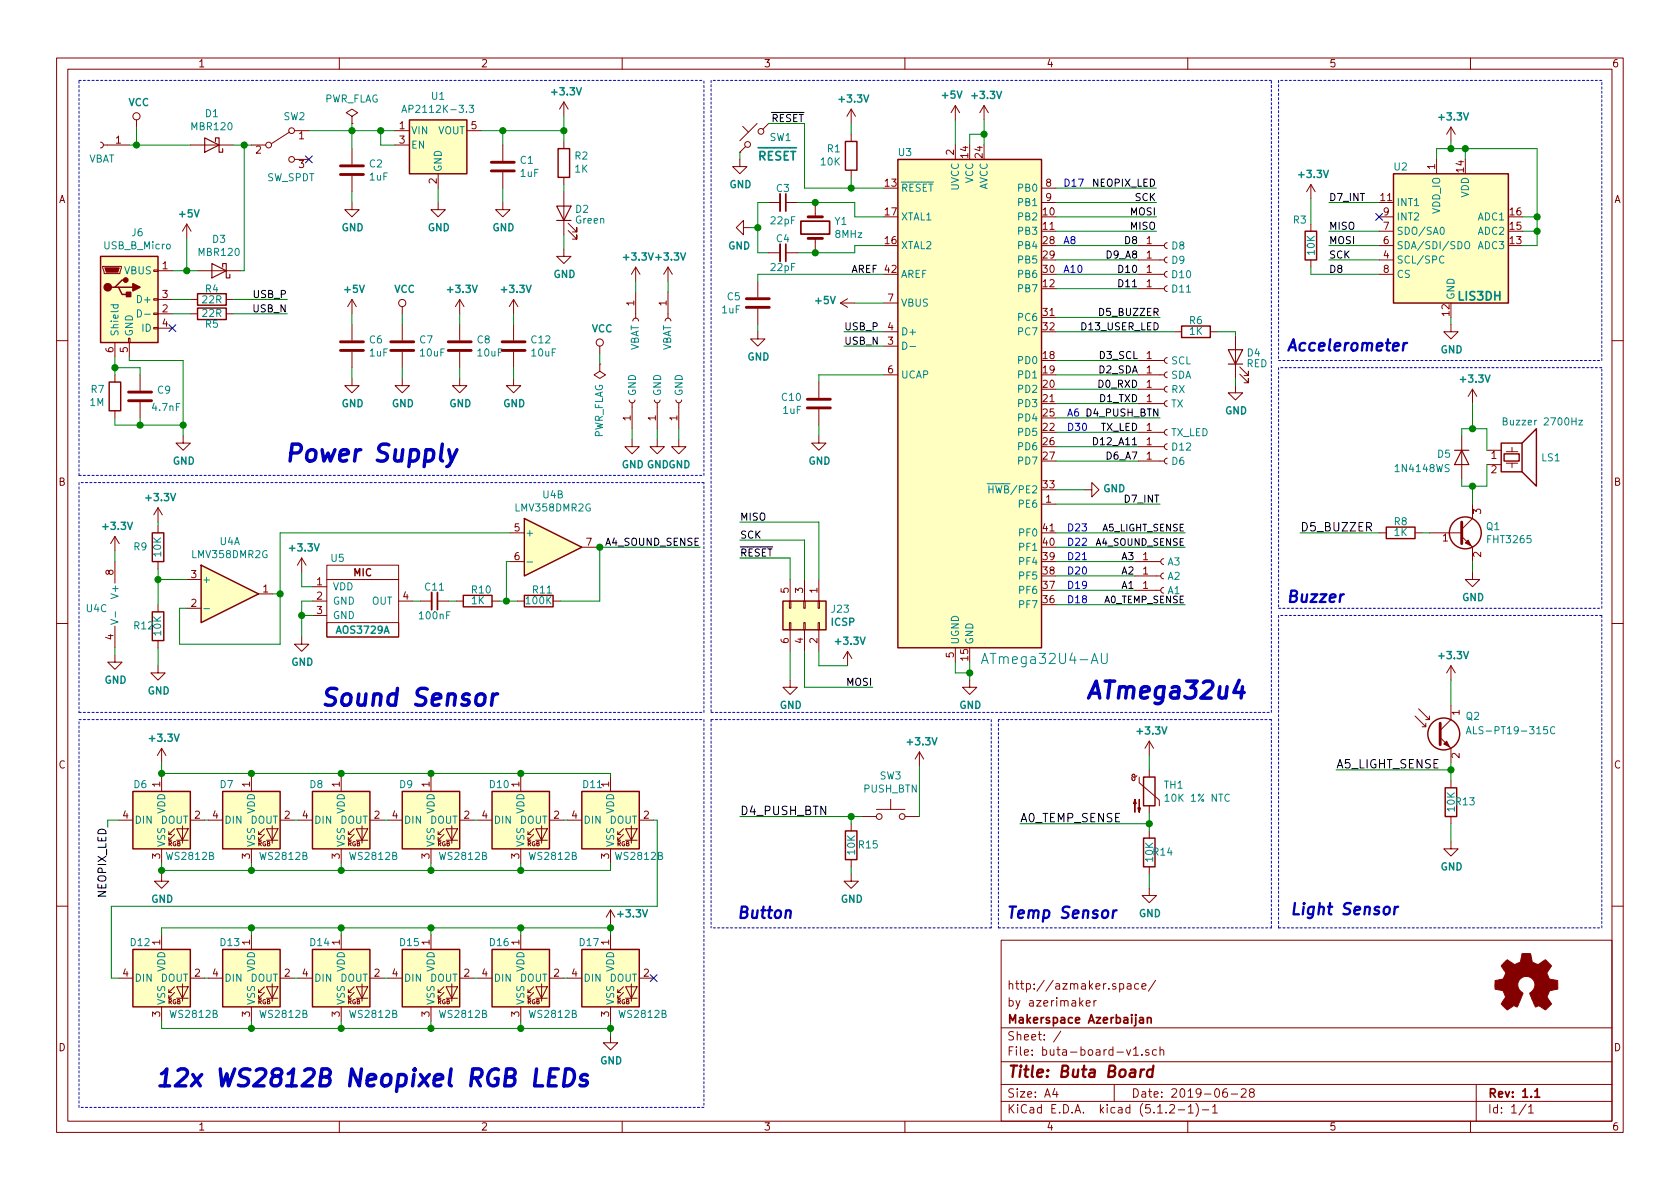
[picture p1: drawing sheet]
<svg xmlns="http://www.w3.org/2000/svg" width="297mm" height="210mm" viewBox="0 0 297 210" stroke-linecap="round" stroke-linejoin="round" font-family="sans-serif">
<defs><g id="words">
<g font-size="4.2" fill="#0000c2">
<text x="50.2" y="81.7">Power Supply</text>
<text x="56.5" y="124.9">Sound Sensor</text>
<text x="191.8" y="123.6">ATmega32u4</text>
<text x="27.3" y="192.2">12x WS2812B Neopixel RGB LEDs</text>
</g>
<g font-size="2.8" fill="#0000c2">
<text x="227.3" y="62.1">Accelerometer</text>
<text x="227.3" y="106.5">Buzzer</text>
<text x="228" y="161.8">Light Sensor</text>
<text x="130.2" y="162.4">Button</text>
<text x="177.8" y="162.4">Temp Sensor</text>
</g>
<text font-size="2.8" fill="#840000" x="178" y="190.5">Title: Buta Board</text>
<text font-size="2.5" fill="#008484" x="174.6" y="117.4">ATmega32U4-AU</text>
<g font-size="2.1" fill="#008484">
<text x="134" y="28.4">RESET</text>
<text x="257.9" y="53.1">LIS3DH</text>
</g>
<g font-size="2.1">
<text x="229.9" y="94">D5_BUZZER</text>
<text x="236.2" y="135.9">A5_LIGHT_SENSE</text>
<text x="130.8" y="144.1">D4_PUSH_BTN</text>
<text x="180.3" y="145.4">A0_TEMP_SENSE</text>
</g>
<g font-size="2.1" fill="#840000">
<text x="178" y="178">by azerimaker</text>
<text x="178" y="175">http://azmaker.space/</text>
<text x="178" y="184">Sheet: /</text>
<text x="178" y="181">Makerspace Azerbaijan</text>
<text x="178" y="186.7">File: buta-board-v1.sch</text>
<text x="178" y="196.9">KiCad E.D.A. kicad (5.1.2-1)-1</text>
<text x="178" y="194.1">Size: A4</text>
<text x="200" y="194.1">Date: 2019-06-28</text>
<text x="263" y="194.1">Rev: 1.1</text>
<text x="263" y="196.9">Id: 1/1</text>
</g>
<text font-size="1.9" x="18.8" y="158.6" transform="rotate(-90 18.8 158.6)">NEOPIX_LED</text>
<g font-size="1.8" fill="#840000">
<text x="35" y="11.9">1</text>
<text x="85" y="11.9">2</text>
<text x="135" y="11.9">3</text>
<text x="185" y="11.9">4</text>
<text x="235" y="11.9">5</text>
<text x="285" y="11.9">6</text>
<text x="70.6" y="22.9">1</text>
<text x="83.3" y="22.9">5</text>
<text x="20.5" y="25.4">1</text>
<text x="45.2" y="27.2">2</text>
<text x="52.9" y="24.6">1</text>
<text x="52.9" y="29.7">3</text>
<text x="70.6" y="25.4">3</text>
<text x="168.7" y="27.4" transform="rotate(-90 168.7 27.4)">2</text>
<text x="171.2" y="27.9" transform="rotate(-90 171.2 27.9)">14</text>
<text x="173.7" y="27.9" transform="rotate(-90 173.7 27.9)">24</text>
<text x="253.7" y="29.9" transform="rotate(-90 253.7 29.9)">1</text>
<text x="10.4" y="35.9">A</text>
<text x="77.2" y="32.5" transform="rotate(-90 77.2 32.5)">2</text>
<text x="156.5" y="33">13</text>
<text x="184.9" y="33">8</text>
<text x="184.9" y="35.6">9</text>
<text x="244.1" y="35.6">11</text>
<text x="258.8" y="30.4" transform="rotate(-90 258.8 30.4)">14</text>
<text x="285.4" y="35.9">A</text>
<text x="156.5" y="38.1">17</text>
<text x="184.5" y="38.1">10</text>
<text x="184.5" y="40.6">11</text>
<text x="244.6" y="40.6">7</text>
<text x="244.6" y="38.1">9</text>
<text x="267" y="40.6">15</text>
<text x="267" y="38.1">16</text>
<text x="28.7" y="47.6">1</text>
<text x="156.5" y="43.2">16</text>
<text x="184.5" y="43.2">28</text>
<text x="184.5" y="45.7">29</text>
<text x="202.7" y="45.7">1</text>
<text x="202.7" y="43.2">1</text>
<text x="244.6" y="45.7">4</text>
<text x="244.6" y="43.2">6</text>
<text x="267" y="43.2">13</text>
<text x="28.7" y="52.7">3</text>
<text x="156.5" y="48.3">42</text>
<text x="157" y="53.3">7</text>
<text x="184.5" y="50.8">12</text>
<text x="184.5" y="48.3">30</text>
<text x="202.7" y="48.3">1</text>
<text x="202.7" y="50.8">1</text>
<text x="244.6" y="48.3">8</text>
<text x="28.7" y="55.2">2</text>
<text x="28.7" y="57.8">4</text>
<text x="112.1" y="54.1" transform="rotate(-90 112.1 54.1)">1</text>
<text x="117.9" y="54.1" transform="rotate(-90 117.9 54.1)">1</text>
<text x="157" y="58.4">4</text>
<text x="184.5" y="55.9">31</text>
<text x="184.5" y="58.4">32</text>
<text x="256.3" y="55.8" transform="rotate(-90 256.3 55.8)">12</text>
<text x="20.1" y="62.3" transform="rotate(-90 20.1 62.3)">6</text>
<text x="22.6" y="62.3" transform="rotate(-90 22.6 62.3)">5</text>
<text x="157" y="61">3</text>
<text x="184.5" y="63.5">18</text>
<text x="202.7" y="63.5">1</text>
<text x="157" y="66">6</text>
<text x="184.5" y="66">19</text>
<text x="184.5" y="68.6">20</text>
<text x="184.5" y="71.1">21</text>
<text x="202.7" y="68.6">1</text>
<text x="202.7" y="66">1</text>
<text x="202.7" y="71.1">1</text>
<text x="111.5" y="74.4" transform="rotate(-90 111.5 74.4)">1</text>
<text x="116" y="74.4" transform="rotate(-90 116 74.4)">1</text>
<text x="119.8" y="74.4" transform="rotate(-90 119.8 74.4)">1</text>
<text x="184.5" y="76.2">22</text>
<text x="184.5" y="73.7">25</text>
<text x="202.7" y="76.2">1</text>
<text x="184.5" y="78.7">26</text>
<text x="184.5" y="81.3">27</text>
<text x="202.7" y="81.3">1</text>
<text x="202.7" y="78.7">1</text>
<text x="263.7" y="81.1">1</text>
<text x="263.7" y="83.7">2</text>
<text x="10.4" y="85.9">B</text>
<text x="184.5" y="86.4">33</text>
<text x="184.9" y="88.9">1</text>
<text x="285.4" y="85.9">B</text>
<text x="91" y="94">5</text>
<text x="184.5" y="94">41</text>
<text x="255.1" y="95.8">1</text>
<text x="261.9" y="90.9" transform="rotate(-90 261.9 90.9)">3</text>
<text x="20.1" y="101.7" transform="rotate(-90 20.1 101.7)">8</text>
<text x="62.5" y="101.9">MIC</text>
<text x="91" y="99.1">6</text>
<text x="103.7" y="96.5">7</text>
<text x="184.5" y="101.6">38</text>
<text x="184.5" y="99.1">39</text>
<text x="184.5" y="96.5">40</text>
<text x="202.1" y="99.1">1</text>
<text x="202.1" y="101.6">1</text>
<text x="261.9" y="98.5" transform="rotate(-90 261.9 98.5)">2</text>
<text x="33.8" y="107.3">2</text>
<text x="33.8" y="102.2">3</text>
<text x="46.5" y="104.8">1</text>
<text x="56" y="103.5">1</text>
<text x="56" y="106">2</text>
<text x="71.3" y="106">4</text>
<text x="139.4" y="104.9" transform="rotate(-90 139.4 104.9)">5</text>
<text x="142" y="104.9" transform="rotate(-90 142 104.9)">3</text>
<text x="144.5" y="104.9" transform="rotate(-90 144.5 104.9)">1</text>
<text x="184.5" y="106.7">36</text>
<text x="184.5" y="104.1">37</text>
<text x="202.1" y="104.1">1</text>
<text x="20.1" y="113.1" transform="rotate(-90 20.1 113.1)">4</text>
<text x="56" y="108.6">3</text>
<text x="139.4" y="113.8" transform="rotate(-90 139.4 113.8)">6</text>
<text x="142" y="113.8" transform="rotate(-90 142 113.8)">4</text>
<text x="144.5" y="113.8" transform="rotate(-90 144.5 113.8)">2</text>
<text x="168.7" y="116.3" transform="rotate(-90 168.7 116.3)">5</text>
<text x="171.2" y="116.8" transform="rotate(-90 171.2 116.8)">15</text>
<text x="258.1" y="126.5" transform="rotate(-90 258.1 126.5)">1</text>
<text x="10.4" y="135.9">C</text>
<text x="258.1" y="134.1" transform="rotate(-90 258.1 134.1)">2</text>
<text x="285.4" y="135.9">C</text>
<text x="28.3" y="139.2" transform="rotate(-90 28.3 139.2)">1</text>
<text x="44.2" y="139.2" transform="rotate(-90 44.2 139.2)">1</text>
<text x="60.1" y="139.2" transform="rotate(-90 60.1 139.2)">1</text>
<text x="75.9" y="139.2" transform="rotate(-90 75.9 139.2)">1</text>
<text x="91.8" y="139.2" transform="rotate(-90 91.8 139.2)">1</text>
<text x="107.7" y="139.2" transform="rotate(-90 107.7 139.2)">1</text>
<text x="21.7" y="144.8">4</text>
<text x="34.4" y="144.8">2</text>
<text x="37.6" y="144.8">4</text>
<text x="50.3" y="144.8">2</text>
<text x="53.5" y="144.8">4</text>
<text x="66.2" y="144.8">2</text>
<text x="69.4" y="144.8">4</text>
<text x="82.1" y="144.8">2</text>
<text x="85.2" y="144.8">4</text>
<text x="97.9" y="144.8">2</text>
<text x="101.1" y="144.8">4</text>
<text x="113.8" y="144.8">2</text>
<text x="28.3" y="151.9" transform="rotate(-90 28.3 151.9)">3</text>
<text x="44.2" y="151.9" transform="rotate(-90 44.2 151.9)">3</text>
<text x="60.1" y="151.9" transform="rotate(-90 60.1 151.9)">3</text>
<text x="75.9" y="151.9" transform="rotate(-90 75.9 151.9)">3</text>
<text x="91.8" y="151.9" transform="rotate(-90 91.8 151.9)">3</text>
<text x="107.7" y="151.9" transform="rotate(-90 107.7 151.9)">3</text>
<text x="28.3" y="167.1" transform="rotate(-90 28.3 167.1)">1</text>
<text x="44.2" y="167.1" transform="rotate(-90 44.2 167.1)">1</text>
<text x="60.1" y="167.1" transform="rotate(-90 60.1 167.1)">1</text>
<text x="75.9" y="167.1" transform="rotate(-90 75.9 167.1)">1</text>
<text x="91.8" y="167.1" transform="rotate(-90 91.8 167.1)">1</text>
<text x="107.7" y="167.1" transform="rotate(-90 107.7 167.1)">1</text>
<text x="21.7" y="172.7">4</text>
<text x="34.4" y="172.7">2</text>
<text x="37.6" y="172.7">4</text>
<text x="50.3" y="172.7">2</text>
<text x="53.5" y="172.7">4</text>
<text x="66.2" y="172.7">2</text>
<text x="69.4" y="172.7">4</text>
<text x="82.1" y="172.7">2</text>
<text x="85.2" y="172.7">4</text>
<text x="97.9" y="172.7">2</text>
<text x="101.1" y="172.7">4</text>
<text x="113.8" y="172.7">2</text>
<text x="28.3" y="179.8" transform="rotate(-90 28.3 179.8)">3</text>
<text x="44.2" y="179.8" transform="rotate(-90 44.2 179.8)">3</text>
<text x="60.1" y="179.8" transform="rotate(-90 60.1 179.8)">3</text>
<text x="75.9" y="179.8" transform="rotate(-90 75.9 179.8)">3</text>
<text x="91.8" y="179.8" transform="rotate(-90 91.8 179.8)">3</text>
<text x="107.7" y="179.8" transform="rotate(-90 107.7 179.8)">3</text>
<text x="10.4" y="185.9">D</text>
<text x="285.4" y="185.9">D</text>
<text x="35" y="199.9">1</text>
<text x="85" y="199.9">2</text>
<text x="135" y="199.9">3</text>
<text x="185" y="199.9">4</text>
<text x="235" y="199.9">5</text>
<text x="285" y="199.9">6</text>
</g>
<g font-size="1.8" fill="#008484">
<text x="76.4" y="17.6">U1</text>
<text x="97.7" y="16.9">+3.3V</text>
<text x="166.7" y="17.4">+5V</text>
<text x="172" y="17.5">+3.3V</text>
<text x="22.7" y="18.8">VCC</text>
<text x="34" y="23">MBR120</text>
<text x="36.3" y="20.7">D1</text>
<text x="50.2" y="21.3">SW2</text>
<text x="57.3" y="18.1">PWR_FLAG</text>
<text x="72.1" y="20">AP2112K-3.3</text>
<text x="72.6" y="23.7">VIN</text>
<text x="77.4" y="23.7">VOUT</text>
<text x="148.5" y="18.1">+3.3V</text>
<text x="254.6" y="21.3">+3.3V</text>
<text x="15.6" y="28.7">VBAT</text>
<text x="65.4" y="29.6">C2</text>
<text x="72.6" y="26.3">EN</text>
<text x="92" y="29">C1</text>
<text x="101.7" y="28.2">R2</text>
<text x="136.1" y="24.9">SW1</text>
<text x="145.2" y="29.3">10K</text>
<text x="146.3" y="26.9">R1</text>
<text x="158.9" y="27.6">U3</text>
<text x="47.2" y="32">SW_SPDT</text>
<text x="65.4" y="31.9">1uF</text>
<text x="78.1" y="30.5" transform="rotate(-90 78.1 30.5)">GND</text>
<text x="92" y="31.3">1uF</text>
<text x="101.7" y="30.5">1K</text>
<text x="129" y="33.3">GND</text>
<text x="137.3" y="34">C3</text>
<text x="159.3" y="33.9">RESET</text>
<text x="169.5" y="33.7" transform="rotate(-90 169.5 33.7)">UVCC</text>
<text x="172.1" y="32.4" transform="rotate(-90 172.1 32.4)">VCC</text>
<text x="174.6" y="33.7" transform="rotate(-90 174.6 33.7)">AVCC</text>
<text x="180.2" y="33.9">PB0</text>
<text x="229.8" y="31.5">+3.3V</text>
<text x="246.5" y="30.1">U2</text>
<text x="259.7" y="35" transform="rotate(-90 259.7 35)">VDD</text>
<text x="23.3" y="41.8">J6</text>
<text x="31.8" y="38.4">+5V</text>
<text x="60.4" y="40.9">GND</text>
<text x="75.6" y="40.9">GND</text>
<text x="87.1" y="40.9">GND</text>
<text x="101.8" y="37.6">D2</text>
<text x="101.8" y="39.5">Green</text>
<text x="136.4" y="39.7">22pF</text>
<text x="147.6" y="39.8">Y1</text>
<text x="159.3" y="39">XTAL1</text>
<text x="180.2" y="39">PB2</text>
<text x="180.2" y="41.5">PB3</text>
<text x="180.2" y="36.4">PB1</text>
<text x="228.7" y="39.5">R3</text>
<text x="246.9" y="36.4">INT1</text>
<text x="246.9" y="41.5">SDO/SA0</text>
<text x="246.9" y="39">INT2</text>
<text x="254.6" y="37.8" transform="rotate(-90 254.6 37.8)">VDD_IO</text>
<text x="261.4" y="41.5">ADC2</text>
<text x="261.4" y="39">ADC1</text>
<text x="18.5" y="44.1">USB_B_Micro</text>
<text x="35.3" y="45.3">MBR120</text>
<text x="37.6" y="42.9">D3</text>
<text x="110.4" y="46.1">+3.3V +3.3V</text>
<text x="128.8" y="44.1">GND</text>
<text x="136.4" y="47.9">22pF</text>
<text x="137.3" y="42.8">C4</text>
<text x="147.8" y="42.1">8MHz</text>
<text x="159.3" y="44.1">XTAL2</text>
<text x="180.2" y="44.1">PB4</text>
<text x="180.2" y="46.6">PB5</text>
<text x="207.2" y="46.7">D9</text>
<text x="207.2" y="44.1">D8</text>
<text x="232.5" y="45" transform="rotate(-90 232.5 45)">10K</text>
<text x="246.9" y="46.6">SCL/SPC</text>
<text x="246.9" y="44.1">SDA/SDI/SDO</text>
<text x="261.4" y="44.1">ADC3</text>
<text x="22" y="48.5">VBUS</text>
<text x="24.6" y="53.6">D+</text>
<text x="35.8" y="53.6">22R</text>
<text x="36.3" y="51.7">R4</text>
<text x="61" y="51.8">+5V</text>
<text x="69.7" y="51.8">VCC</text>
<text x="79.3" y="51.8">+3.3V</text>
<text x="88.8" y="51.8">+3.3V</text>
<text x="97.9" y="49.1">GND</text>
<text x="128.6" y="53.1">C5</text>
<text x="144.3" y="53.8">+5V</text>
<text x="159.3" y="49.1">AREF</text>
<text x="180.2" y="51.7">PB7</text>
<text x="180.2" y="49.1">PB6</text>
<text x="207.3" y="49.2">D10</text>
<text x="207.3" y="51.7">D11</text>
<text x="246.9" y="49.1">CS</text>
<text x="257.2" y="53.1" transform="rotate(-90 257.2 53.1)">GND</text>
<text x="21" y="59.6" transform="rotate(-90 21 59.6)">Shield</text>
<text x="23.5" y="59.6" transform="rotate(-90 23.5 59.6)">GND</text>
<text x="25.1" y="58.7">ID</text>
<text x="35.8" y="56.1">22R</text>
<text x="36.3" y="58">R5</text>
<text x="104.6" y="58.8">VCC</text>
<text x="127.7" y="55.4">1uF</text>
<text x="159.3" y="59.3">D+</text>
<text x="159.3" y="54.2">VBUS</text>
<text x="180.2" y="56.8">PC6</text>
<text x="180.2" y="59.3">PC7</text>
<text x="210.3" y="57.3">R6</text>
<text x="210.3" y="59.2">1K</text>
<text x="65.4" y="60.7">C6</text>
<text x="65.4" y="63">1uF</text>
<text x="74.2" y="60.7">C7</text>
<text x="74.4" y="63">10uF</text>
<text x="84.4" y="60.7">C8</text>
<text x="84.5" y="63">10uF</text>
<text x="94" y="60.7">C12</text>
<text x="94.1" y="63">10uF</text>
<text x="113" y="62.1" transform="rotate(-90 113 62.1)">VBAT</text>
<text x="118.7" y="62.1" transform="rotate(-90 118.7 62.1)">VBAT</text>
<text x="132.2" y="63.7">GND</text>
<text x="180.2" y="64.4">PD0</text>
<text x="207.1" y="64.4">SCL</text>
<text x="220.4" y="64.9">RED</text>
<text x="220.5" y="63">D4</text>
<text x="254.7" y="62.5">GND</text>
<text x="15.9" y="71.8">1M</text>
<text x="16.1" y="69.5">R7</text>
<text x="27.9" y="69.6">C9</text>
<text x="112.4" y="70" transform="rotate(-90 112.4 70)">GND</text>
<text x="116.9" y="70" transform="rotate(-90 116.9 70)">GND</text>
<text x="120.7" y="70" transform="rotate(-90 120.7 70)">GND</text>
<text x="138.3" y="70.9">C10</text>
<text x="159.3" y="66.9">UCAP</text>
<text x="180.2" y="66.9">PD1</text>
<text x="180.2" y="69.5">PD2</text>
<text x="207" y="67">SDA</text>
<text x="207.1" y="69.5">RX</text>
<text x="258.4" y="67.7">+3.3V</text>
<text x="27.1" y="72.7">4.7nF</text>
<text x="60.4" y="72">GND</text>
<text x="69.3" y="72">GND</text>
<text x="79.5" y="72">GND</text>
<text x="89" y="72">GND</text>
<text x="106.6" y="77.6" transform="rotate(-90 106.6 77.6)">PWR_FLAG</text>
<text x="138.5" y="73.2">1uF</text>
<text x="180.2" y="72">PD3</text>
<text x="180.2" y="77.1">PD5</text>
<text x="180.2" y="74.5">PD4</text>
<text x="207" y="77.1">TX_LED</text>
<text x="207.1" y="72.1">TX</text>
<text x="216.6" y="73.3">GND</text>
<text x="266.5" y="75.2">Buzzer 2700Hz</text>
<text x="30.6" y="82.2">GND</text>
<text x="109.9" y="82.8">GND GNDGND</text>
<text x="143" y="82.2">GND</text>
<text x="180.2" y="79.6">PD6</text>
<text x="180.2" y="82.2">PD7</text>
<text x="207.2" y="82.2">D6</text>
<text x="207.3" y="79.7">D12</text>
<text x="246.9" y="83.5">1N4148WS</text>
<text x="254.2" y="80.9">D5</text>
<text x="272.6" y="81.6">LS1</text>
<text x="26" y="88.6">+3.3V</text>
<text x="96" y="88.1">U4B</text>
<text x="175.6" y="87.2">HWB/PE2</text>
<text x="180.3" y="89.8">PE6</text>
<text x="195.1" y="87">GND</text>
<text x="18.4" y="93.7">+3.3V</text>
<text x="91.3" y="90.4">LMV358DMR2G</text>
<text x="92.8" y="94.9">+</text>
<text x="180.4" y="94.9">PF0</text>
<text x="246.5" y="92.9">R8</text>
<text x="246.5" y="94.8">1K</text>
<text x="262.8" y="93.7">Q1</text>
<text x="23.7" y="97.3">R9</text>
<text x="28.5" y="98.4" transform="rotate(-90 28.5 98.4)">10K</text>
<text x="34.1" y="98.7">LMV358DMR2G</text>
<text x="38.9" y="96.4">U4A</text>
<text x="51.4" y="97.5">+3.3V</text>
<text x="58.6" y="99.4">U5</text>
<text x="180.4" y="99.9">PF4</text>
<text x="180.4" y="97.4">PF1</text>
<text x="206.5" y="100">A3</text>
<text x="263.2" y="96.1">FHT3265</text>
<text x="21" y="105.5" transform="rotate(-90 21 105.5)">V+</text>
<text x="35.7" y="103.1">+</text>
<text x="58.8" y="104.4">VDD</text>
<text x="58.8" y="106.9">GND</text>
<text x="65.7" y="106.9">OUT</text>
<text x="75.2" y="104.4">C11</text>
<text x="83.4" y="106.9">1K</text>
<text x="83.5" y="104.9">R10</text>
<text x="93.1" y="106.9">100K</text>
<text x="94.3" y="104.9">R11</text>
<text x="180.4" y="107.6">PF7</text>
<text x="180.4" y="105">PF6</text>
<text x="180.4" y="102.5">PF5</text>
<text x="206.5" y="102.5">A2</text>
<text x="206.5" y="105.1">A1</text>
<text x="258.5" y="106.3">GND</text>
<text x="15.3" y="108.2">U4C</text>
<text x="23.8" y="111.3">R12</text>
<text x="28.5" y="112.3" transform="rotate(-90 28.5 112.3)">10K</text>
<text x="58.8" y="109.5">GND</text>
<text x="59.6" y="112.1">AOS3729A</text>
<text x="74.3" y="109.5">100nF</text>
<text x="147" y="110.7">ICSP</text>
<text x="147.1" y="108.4">J23</text>
<text x="51.5" y="117.7">GND</text>
<text x="147.9" y="114">+3.3V</text>
<text x="169.5" y="114" transform="rotate(-90 169.5 114)">UGND</text>
<text x="172.1" y="114" transform="rotate(-90 172.1 114)">GND</text>
<text x="254.6" y="116.6">+3.3V</text>
<text x="18.5" y="120.9">GND</text>
<text x="26.1" y="122.8">GND</text>
<text x="137.9" y="125.3">GND</text>
<text x="169.6" y="125.3">GND</text>
<text x="26.6" y="131.2">+3.3V</text>
<text x="160.6" y="131.8">+3.3V</text>
<text x="201.2" y="129.9">+3.3V</text>
<text x="259.3" y="127.3">Q2</text>
<text x="260.6" y="129.8">ALS-PT19-315C</text>
<text x="155.6" y="137.8">SW3</text>
<text x="23.7" y="139.4">D6</text>
<text x="29.2" y="143.9" transform="rotate(-90 29.2 143.9)">VDD</text>
<text x="38.9" y="139.4">D7</text>
<text x="45.1" y="143.9" transform="rotate(-90 45.1 143.9)">VDD</text>
<text x="54.8" y="139.4">D8</text>
<text x="61" y="143.9" transform="rotate(-90 61 143.9)">VDD</text>
<text x="70.7" y="139.4">D9</text>
<text x="76.8" y="143.9" transform="rotate(-90 76.8 143.9)">VDD</text>
<text x="86.6" y="139.4">D10</text>
<text x="92.7" y="143.9" transform="rotate(-90 92.7 143.9)">VDD</text>
<text x="103.1" y="139.4">D11</text>
<text x="108.6" y="143.9" transform="rotate(-90 108.6 143.9)">VDD</text>
<text x="152.7" y="140.2">PUSH_BTN</text>
<text x="205.8" y="139.5">TH1</text>
<text x="206.5" y="141.8">10K 1% NTC</text>
<text x="257.2" y="143.5" transform="rotate(-90 257.2 143.5)">10K</text>
<text x="257.4" y="142.4">R13</text>
<text x="23.7" y="145.7">DIN</text>
<text x="28.4" y="145.7">DOUT</text>
<text x="29.2" y="149.9" transform="rotate(-90 29.2 149.9)">VSS</text>
<text x="39.6" y="145.7">DIN</text>
<text x="44.3" y="145.7">DOUT</text>
<text x="45.1" y="149.9" transform="rotate(-90 45.1 149.9)">VSS</text>
<text x="55.5" y="145.7">DIN</text>
<text x="60.1" y="145.7">DOUT</text>
<text x="61" y="149.9" transform="rotate(-90 61 149.9)">VSS</text>
<text x="71.4" y="145.7">DIN</text>
<text x="76" y="145.7">DOUT</text>
<text x="76.8" y="149.9" transform="rotate(-90 76.8 149.9)">VSS</text>
<text x="87.2" y="145.7">DIN</text>
<text x="91.9" y="145.7">DOUT</text>
<text x="92.7" y="149.9" transform="rotate(-90 92.7 149.9)">VSS</text>
<text x="103.1" y="145.7">DIN</text>
<text x="107.8" y="145.7">DOUT</text>
<text x="108.6" y="149.9" transform="rotate(-90 108.6 149.9)">VSS</text>
<text x="29.6" y="152.1">WS2812B</text>
<text x="46.2" y="152.1">WS2812B</text>
<text x="62" y="152.1">WS2812B</text>
<text x="77.9" y="152.1">WS2812B</text>
<text x="93.8" y="152.1">WS2812B</text>
<text x="109" y="152.1">WS2812B</text>
<text x="151.2" y="151.1" transform="rotate(-90 151.2 151.1)">10K</text>
<text x="151.9" y="150">R15</text>
<text x="203.9" y="152.3" transform="rotate(-90 203.9 152.3)">10K</text>
<text x="204" y="151.3">R14</text>
<text x="254.7" y="153.9">GND</text>
<text x="26.7" y="159.6">GND</text>
<text x="148.7" y="159.6">GND</text>
<text x="23.1" y="167.3">D12</text>
<text x="39" y="167.3">D13</text>
<text x="54.9" y="167.3">D14</text>
<text x="70.8" y="167.3">D15</text>
<text x="86.6" y="167.3">D16</text>
<text x="102.5" y="167.3">D17</text>
<text x="109.4" y="162.2">+3.3V</text>
<text x="201.4" y="162.2">GND</text>
<text x="23.7" y="173.6">DIN</text>
<text x="28.4" y="173.6">DOUT</text>
<text x="29.2" y="171.9" transform="rotate(-90 29.2 171.9)">VDD</text>
<text x="39.6" y="173.6">DIN</text>
<text x="44.3" y="173.6">DOUT</text>
<text x="45.1" y="171.9" transform="rotate(-90 45.1 171.9)">VDD</text>
<text x="55.5" y="173.6">DIN</text>
<text x="60.1" y="173.6">DOUT</text>
<text x="61" y="171.9" transform="rotate(-90 61 171.9)">VDD</text>
<text x="71.4" y="173.6">DIN</text>
<text x="76" y="173.6">DOUT</text>
<text x="76.8" y="171.9" transform="rotate(-90 76.8 171.9)">VDD</text>
<text x="87.2" y="173.6">DIN</text>
<text x="91.9" y="173.6">DOUT</text>
<text x="92.7" y="171.9" transform="rotate(-90 92.7 171.9)">VDD</text>
<text x="103.1" y="173.6">DIN</text>
<text x="107.8" y="173.6">DOUT</text>
<text x="108.6" y="171.9" transform="rotate(-90 108.6 171.9)">VDD</text>
<text x="29.2" y="177.8" transform="rotate(-90 29.2 177.8)">VSS</text>
<text x="45.1" y="177.8" transform="rotate(-90 45.1 177.8)">VSS</text>
<text x="61" y="177.8" transform="rotate(-90 61 177.8)">VSS</text>
<text x="76.8" y="177.8" transform="rotate(-90 76.8 177.8)">VSS</text>
<text x="92.7" y="177.8" transform="rotate(-90 92.7 177.8)">VSS</text>
<text x="108.6" y="177.8" transform="rotate(-90 108.6 177.8)">VSS</text>
<text x="30.3" y="180">WS2812B</text>
<text x="46.2" y="180">WS2812B</text>
<text x="62" y="180">WS2812B</text>
<text x="77.9" y="180">WS2812B</text>
<text x="93.8" y="180">WS2812B</text>
<text x="109.7" y="180">WS2812B</text>
<text x="106.1" y="188.2">GND</text>
</g>
<g font-size="1.8">
<text x="136.3" y="21.6">RESET</text>
<text x="193.3" y="33">NEOPIX_LED</text>
<text x="200.7" y="35.6">SCK</text>
<text x="234.9" y="35.6">D7_INT</text>
<text x="199.9" y="38.1">MOSI</text>
<text x="199.9" y="40.6">MISO</text>
<text x="234.9" y="40.6">MISO</text>
<text x="195.8" y="45.7">D9_A8</text>
<text x="199" y="43.2">D8</text>
<text x="234.9" y="45.7">SCK</text>
<text x="234.9" y="43.2">MOSI</text>
<text x="44.9" y="52.7">USB_P</text>
<text x="150.5" y="48.3">AREF</text>
<text x="198" y="48.3">D10</text>
<text x="198" y="50.8">D11</text>
<text x="234.9" y="48.3">D8</text>
<text x="44.8" y="55.2">USB_N</text>
<text x="149.2" y="58.4">USB_P</text>
<text x="191.4" y="58.4">D13_USER_LED</text>
<text x="194.7" y="55.9">D5_BUZZER</text>
<text x="149.2" y="61">USB_N</text>
<text x="194.5" y="63.5">D3_SCL</text>
<text x="194.3" y="66">D2_SDA</text>
<text x="194.3" y="68.6">D0_RXD</text>
<text x="194.5" y="71.1">D1_TXD</text>
<text x="192.3" y="73.7">D4_PUSH_BTN</text>
<text x="194.5" y="76.2">TX_LED</text>
<text x="193.8" y="78.7">D12_A11</text>
<text x="195.8" y="81.3">D6_A7</text>
<text x="199" y="88.9">D7_INT</text>
<text x="130.8" y="92.1">MISO</text>
<text x="130.8" y="95.2">SCK</text>
<text x="107.2" y="96.5">A4_SOUND_SENSE</text>
<text x="130.8" y="98.4">RESET</text>
<text x="198.4" y="99.1">A3</text>
<text x="198.4" y="101.6">A2</text>
<text x="198.4" y="104.1">A1</text>
<text x="149.8" y="121.3">MOSI</text>
</g>
<g font-size="1.8" fill="#0000c2">
<text x="188" y="33">D17</text>
<text x="188" y="43.2">A8</text>
<text x="188" y="48.3">A10</text>
<text x="188.6" y="73.7">A6</text>
<text x="188.6" y="76.2">D30</text>
<text x="188.6" y="94">D23</text>
<text x="188.6" y="96.5">D22</text>
<text x="188.6" y="101.6">D20</text>
<text x="188.6" y="99.1">D21</text>
<text x="188.6" y="106.7">D18</text>
<text x="188.6" y="104.1">D19</text>
</g>
<g font-size="1.7">
<text x="194.9" y="94">A5_LIGHT_SENSE</text>
<text x="193.9" y="96.5">A4_SOUND_SENSE</text>
<text x="195.3" y="106.7">A0_TEMP_SENSE</text>
</g>
<g font-size="1.1" fill="#840000">
<text x="29.7" y="149.6">RGB</text>
<text x="45.6" y="149.6">RGB</text>
<text x="61.4" y="149.6">RGB</text>
<text x="77.3" y="149.6">RGB</text>
<text x="93.2" y="149.6">RGB</text>
<text x="109.1" y="149.6">RGB</text>
<text x="29.7" y="177.6">RGB</text>
<text x="45.6" y="177.6">RGB</text>
<text x="61.4" y="177.6">RGB</text>
<text x="77.3" y="177.6">RGB</text>
<text x="93.2" y="177.6">RGB</text>
<text x="109.1" y="177.6">RGB</text>
</g>
</g></defs>
<g fill="none" stroke="#840000" stroke-width=".18">
<path d="M10 10.3h277v189.9h-277zM12 12.2h273v186.1h-273zM60 10.3v1.9M99.7 18l-.8 1.3M99.7 18v2.6M99.7 18l.8 1.3M110 10.3v1.9M150.5 19.3v2.5M150.5 19.3l-.8 1.3M150.5 19.3l.8 1.3M160 10.3v1.9M168.9 18.7v2.5"/>
<path d="M168.9 18.7l-.8 1.2M168.9 18.7l.8 1.2M174 18.7l-.8 1.2M174 18.7v2.5M174 18.7l.8 1.2M210 10.3v1.9M260 10.3v1.9M17.8 25.1l.3 .2 .2 .2-.1 .5-.4 .2M18.3 25.6h4.6M24.1 21.2v1.3M33 39.6l-.7 1.3M33 39.6v2.6"/>
<path d="M33 39.6l.8 1.3M33.7 25.6h7.6M44.4 25.6h2.6M51.2 23.4l-3.2 2M52.1 23.1h2.5M52.1 28.2h2.5M62.2 35.8v1.3h1.3l-1.3 1.2-1.2-1.2h1.2M62.2 20.6l1-.7-1-.6-1 .6 1 .7v1.2M62.2 21.8h.1M62.2 26.3v2.8M62.2 31.1v2.8M69.8 23.1h2.6"/>
<path d="M69.8 25.6h2.6M77.5 35.8v1.3h1.2l-1.2 1.2-1.3-1.2h1.3M77.5 30.7v2.6M82.5 23.1h2.6M88.9 35.8v1.3h1.3l-1.3 1.2-1.3-1.2h1.3M88.9 25.6v2.8M88.9 30.5v2.8M99.7 25v1.3M99.7 31.4v1.2M99.7 33.9v7.6M100.5 39.5l1.5 1.5v-.7v.7h-.8M130.8 26.9h.1"/>
<path d="M130.8 28.2v1.3h1.3l-1.3 1.2-1.3-1.2h1.3M131.3 22.3l1 1.1M131.8 25.9l-1 1M133.9 21.8l-3.1 3.1M135.9 21.8l-1 1.1M135.9 35.8h2M138.9 35.8h2.1M144.1 36.4v1.9M150.5 23.7v1.3M150.5 30.1v1.3M168.9 25.6v2.6M184.1 33.3h2.6"/>
<path d="M184.1 35.8h2.6M231.8 32.6l-.8 1.3M231.8 32.6v2.6M231.8 39.6v1.3M231.8 32.6l.7 1.3M243.8 38.3h2.6M254 28.2v2.5M256.5 22.5v2.5M256.5 22.5l-.7 1.2M256.5 22.5l.8 1.2M18.2 47.1h3.3v.3l-.3 1h-2.8zM22.7 59.8h.3v.8h-.3z"/>
<path d="M27.2 57.9h.7v.3h-.7zM27.2 55.4h.7v.2h-.7zM27.2 52.8h.7v.3h-.7zM27.2 47.7h.7v.3h-.7zM27.9 47.9h2.6M27.9 55.5h2.6M27.9 53h2.6M27.9 58h2.6M33.7 55.5h1.2M33.7 53h1.2M34.9 47.9h7.6M40 55.5h1.3"/>
<path d="M40 53h1.3M62.2 53v2.5M62.2 57.4v2.8M62.2 53l-.7 1.2M62.2 53l.8 1.2M71.1 54.2v1.3M71.1 57.4v2.8M81.3 53v2.5M81.3 57.4v2.8M81.3 53l-.8 1.2M81.3 53l.7 1.2M90.8 53v2.5"/>
<path d="M90.8 57.4v2.8M90.8 53l-.8 1.2M90.8 53l.8 1.2M99.7 44.1v1.2h1.3l-1.3 1.3-1.3-1.3h1.3M100.5 40.8l1.5 1.5v-.8v.8h-.8M111.9 56.8l.1-.4 .3-.1 .4 .1 .2 .4M112.4 47.2v2.6M112.4 51.7v4.6M112.4 47.2l-.8 1.3M112.4 47.2l.8 1.3M117.6 56.8l.1-.4 .3-.1 .4 .1 .2 .4M118.1 47.2l-.8 1.3"/>
<path d="M118.1 47.2v2.6M118.1 51.7v4.6M118.1 47.2l.8 1.3M131.4 40.3v-1.3l-1.2 1.3 1.2 1.2v-1.2h1.3M134 58.7v1.2h1.3l-1.3 1.3-1.3-1.3h1.3M134 49.8v2.8M134 54.6v2.8M135.9 44.7h2M138.9 44.7h2.1M144.1 42.2v1.9M148.6 53.6h2.5M148.6 53.6l1.3 .8"/>
<path d="M149.9 52.8l-1.3 .8M156.2 58.7h2.5M156.2 53.6h2.5M201.3 48.5h4.6M201.3 46h4.6M201.3 51h4.6M201.3 43.4h4.6M206.4 48l-.3 .1-.2 .3 .1 .4 .4 .2M206.4 45.5l-.3 .1-.2 .3 .1 .4 .4 .2M206.4 50.5l-.3 .1-.2 .4 .1 .4 .4 .2M206.4 42.9l-.3 .1-.2 .4 .1 .3 .4 .2M207.6 58.7h1.3"/>
<path d="M214 58.7h1.3M218.4 59.3v7.6M231.8 46v1.2M243.8 48.5h2.6M243.8 46h2.6M243.8 43.4h2.6M243.8 40.9h2.6M256.5 57.4v1.3h1.3l-1.3 1.2-1.2-1.2h1.2M10 60.2h2M20.3 60.6v2.5M20.3 66.3v1.3M20.3 72.6v1.3"/>
<path d="M22.9 60.6v2.5M24.8 66.3v2.8M24.8 71.1v2.8M32.4 77.1v1.3h1.3l-1.3 1.2-1.3-1.2h1.3M62.2 66.9v1.3h1.3l-1.3 1.3-1.2-1.3h1.2M62.2 62.2v2.8M71.1 66.9v1.3h1.3l-1.3 1.3-1.3-1.3h1.3M71.1 62.2v2.8M81.3 66.9v1.3h1.2l-1.2 1.3-1.3-1.3h1.3M81.3 62.2v2.8M90.8 66.9v1.3h1.3l-1.3 1.3-1.3-1.3h1.3M90.8 62.2v2.8"/>
<path d="M106 64.4v1.3l1.1 .6-1.1 .6-1-.6 1-.6M106 64.4h.1M106 61.2v1.3M111.3 70.7l.1 .3 .3 .2 .4-.1 .2-.4M111.8 77.7v1.3h1.2l-1.2 1.3-1.3-1.3h1.3M111.8 71.2v4.6M115.7 70.7l.1 .3 .3 .2 .4-.1 .2-.4M116.2 77.7v1.3h1.3l-1.3 1.3-1.3-1.3h1.3M116.2 71.2v4.6M119.5 70.7l.1 .3 .3 .2 .4-.1 .2-.4M120 77.7v1.3h1.3l-1.3 1.3-1.3-1.3h1.3M120 71.2v4.6"/>
<path d="M144.8 77.1v1.3h1.2l-1.2 1.2-1.3-1.2h1.3M144.8 67.6v2.8M144.8 72.4v2.8M156.2 61.2h2.5M156.2 66.3h2.5M201.3 66.3h4.6M201.3 68.8h4.6M201.3 63.7h4.6M201.3 71.4h4.6M201.3 79h4.6M201.3 76.4h4.6M206.4 68.3l-.3 .1-.2 .4 .1 .3 .4 .2"/>
<path d="M206.4 63.2l-.3 .1-.2 .4 .1 .4 .4 .2M206.4 65.8l-.3 .1-.2 .3 .1 .4 .4 .2M206.4 70.9l-.3 .1-.2 .3 .1 .4 .4 .2M206.4 78.5l-.3 .1-.2 .3 .1 .4 .4 .2M206.4 75.9l-.3 .1-.2 .4 .1 .4 .4 .2M218.4 68.2v1.3h1.3l-1.3 1.2-1.2-1.2h1.2M219.2 66.2l1.5 1.5v-.8v.8h-.7M219.2 64.9l1.5 1.5v-.7v.7h-.7M258.4 77.1v7.6M260.3 68.8v2.6M260.3 68.8l-.7 1.3M260.3 68.8l.8 1.3"/>
<path d="M262.9 79.6h2.5M266.3 79.9h2.1M267.3 79.1v.8M285 60.2h2M20.3 94.9v2.5M20.3 99.3v3.8M20.3 94.9l-.7 1.2M20.3 94.9l.8 1.2M27.9 89.8v2.5M27.9 93v1.2M27.9 99.3v1.3M27.9 89.8l-.7 1.3"/>
<path d="M27.9 89.8l.8 1.3M53.3 98.7l-.7 1.2M53.3 98.7v2.5M53.3 98.7l.8 1.2M57.8 99.9h12.7v12.7h-12.7zM90.2 94.2h2.5M90.2 99.3h2.5M102.9 96.8h2.5M184.1 89.1h2.6M191.8 86.6h1.2v-1.3l1.3 1.3-1.3 1.3v-1.3M200.7 99.3h4.5M201.3 81.5h4.6"/>
<path d="M205.7 98.8l-.3 .1-.2 .3 .1 .4 .4 .2M206.4 81l-.3 .1-.2 .4 .1 .3 .4 .2M243.8 94.2h1.3M250.2 94.2h1.3M252.7 94.2h5.7M258.4 94.9l1.9 1.9v2.5M260.3 89.1v2.6l-1.9 1.9M262.9 82.2h2.5M266.3 81.9h2.1M267.3 81.9v.8M10 110.3h2M20.3 115.8v1.3h1.3l-1.3 1.3-1.3-1.3h1.3"/>
<path d="M20.3 110.7v3.8M27.9 117.7v1.3h1.3l-1.3 1.3-1.2-1.3h1.2M27.9 106.9v1.3M27.9 113.3v1.2M33 107.6h2.6M33 102.5h2.6M45.7 105h2.6M53.3 112.6v1.3h1.3l-1.3 1.3-1.2-1.3h1.2M55.2 103.8h2.6M55.2 106.3h2.6M55.2 108.8h2.6M57.8 102.5h12.7z"/>
<path d="M57.8 110.1h12.7v2.5h-12.7zM70.5 106.3h2.5M74.3 106.3h2M77.3 106.3h2.1M80.6 106.3h1.3M87 106.3h1.3M91.4 106.3h1.3M97.8 106.3h1.3M139.6 106.3h.2v1.3h-.2zM139.6 110.1h.2v1.3h-.2zM139.7 102.5v3.8M139.7 111.4v3.8"/>
<path d="M142.1 106.3h.3v1.3h-.3zM142.1 110.1h.3v1.3h-.3zM142.2 102.5v3.8M142.2 111.4v3.8M144.7 106.3h.2v1.3h-.2zM144.7 110.1h.2v1.3h-.2zM144.8 102.5v3.8M144.8 111.4v3.8M149.9 115.2l-.8 1.3M149.9 115.2v2.5M149.9 115.2l.7 1.3M168.9 114.5v2.6"/>
<path d="M200.7 101.8h4.5M200.7 104.4h4.5M205.7 101.3l-.3 .1-.2 .4 .1 .4 .4 .2M205.7 103.9l-.3 .1-.2 .3 .1 .4 .4 .2M256.5 117.7v2.6M256.5 117.7l-.7 1.3M256.5 117.7l.8 1.3M260.3 101.2v1.3h1.3l-1.3 1.3-1.2-1.3h1.2M285 110.3h2M28.6 132.3v2.6M28.6 137.4v2.5M28.6 132.3l-.8 1.3"/>
<path d="M28.6 132.3l.7 1.3M44.4 137.4v2.5M60.3 137.4v2.5M76.2 137.4v2.5M92.1 137.4v2.5M107.9 137.4v2.5M139.7 120.3v1.2h1.3l-1.3 1.3-1.3-1.3h1.3M162.6 133l-.8 1.2M162.6 133v2.5M162.6 133l.7 1.2M171.4 120.3v1.2h1.3l-1.3 1.3-1.2-1.3h1.2M201 137.2l-.2 .2h-.3l-.3-.1v-.3l.3-.1 .2 .2v.8l-.2 .1-.3-.1v-.2l-.2-.2"/>
<path d="M201.4 137.4v1l3.6 3.1v1M203.2 131.1v2.5M203.2 136.1v1.3M203.2 131.1l-.8 1.2M203.2 131.1l.8 1.2M250.2 126.6l1.9 1.9v-.6M250.8 125.3l1.9 1.9v-.6M251.5 128.5h.6M252.1 127.2h.6M254.6 130.4l1.9 1.9v2.6M256.5 124.7v2.5l-1.9 2M256.5 138v1.3"/>
<path d="M21 145h2.5M28.6 154.6v1.2h1.2l-1.2 1.3-1.3-1.3h1.3M28.6 150.1v2.5M29.8 147.6h.6M30.9 147.6l-1.1 1v-.5M30.9 146.6l-1.1 1v-.5M31.2 146.6h2.1l-1 2zM31.2 148.6h2.1M32.3 146v3.1M33.7 145h2.5M36.8 145h2.6M44.4 150.1v2.5"/>
<path d="M45.7 147.6h.5M46.7 147.6l-1 1v-.5M46.7 146.6l-1 1v-.5M47.1 146.6h2l-1 2zM47.1 148.6h2M48.1 146v3.1M49.5 145h2.6M52.7 145h2.5M60.3 150.1v2.5M61.6 147.6h.5M62.6 147.6l-1 1v-.5M62.6 146.6l-1 1v-.5"/>
<path d="M63 146.6h2l-1 2zM63 148.6h2M64 146v3.1M65.4 145h2.5M68.6 145h2.5M76.2 150.1v2.5M77.5 147.6h.5M78.5 147.6l-1 1v-.5M78.5 146.6l-1 1v-.5M78.9 146.6h2l-1 2zM78.9 148.6h2M79.9 146v3.1"/>
<path d="M81.3 145h2.5M84.5 145h2.5M92.1 150.1v2.5M93.3 147.6h.6M94.4 147.6l-1.1 1v-.5M94.4 146.6l-1.1 1v-.5M94.7 146.6h2.1l-1 2zM94.7 148.6h2.1M95.8 146v3.1M97.2 145h2.5M100.3 145h2.6M107.9 150.1v2.5"/>
<path d="M109.2 147.6h.5M110.2 147.6l-1 1v-.5M110.2 146.6l-1 1v-.5M110.6 146.6h2l-1 2zM110.6 148.6h2M111.6 146v3.1M113 145h2.6M150.5 154.6v1.2h1.3l-1.3 1.3-1.3-1.3h1.3M150.5 145.7v1.2M150.5 152v1.3M152.4 144.4h2.5M154.9 143.1h5.1"/>
<path d="M157.5 141.3v1.8M160 144.4h2.6M203.2 157.1v1.3h1.3l-1.3 1.2-1.3-1.2h1.3M203.2 142.5v1.3M203.2 146.9v1.3M203.2 153.3v1.3M256.5 148.8v1.3h1.3l-1.3 1.3-1.2-1.3h1.2M256.5 144.4v1.3M10 160.2h2M21 173h2.5M28.6 165.3v2.6M28.6 178v2.6"/>
<path d="M29.8 175.5h.6M30.9 175.5l-1.1 1v-.5M30.9 174.5l-1.1 1v-.5M31.2 174.5h2.1l-1 2zM31.2 176.5h2.1M32.3 174v3M33.7 173h2.5M36.8 173h2.6M44.4 165.3v2.6M44.4 178v2.6M45.7 175.5h.5M46.7 175.5l-1 1v-.5"/>
<path d="M46.7 174.5l-1 1v-.5M47.1 174.5h2l-1 2zM47.1 176.5h2M48.1 174v3M49.5 173h2.6M52.7 173h2.5M60.3 165.3v2.6M60.3 178v2.6M61.6 175.5h.5M62.6 175.5l-1 1v-.5M62.6 174.5l-1 1v-.5M63 174.5h2l-1 2z"/>
<path d="M63 176.5h2M64 174v3M65.4 173h2.5M68.6 173h2.5M76.2 165.3v2.6M76.2 178v2.6M77.5 175.5h.5M78.5 175.5l-1 1v-.5M78.5 174.5l-1 1v-.5M78.9 174.5h2l-1 2zM78.9 176.5h2M79.9 174v3"/>
<path d="M81.3 173h2.5M84.5 173h2.5M92.1 165.3v2.6M92.1 178v2.6M93.3 175.5h.6M94.4 175.5l-1.1 1v-.5M94.4 174.5l-1.1 1v-.5M94.7 174.5h2.1l-1 2zM94.7 176.5h2.1M95.8 174v3M97.2 173h2.5M100.3 173h2.6"/>
<path d="M107.9 160.9v2.5M107.9 165.3v2.6M107.9 178v2.6M107.9 160.9l-.7 1.3M107.9 160.9l.8 1.3M109.2 175.5h.5M110.2 175.5l-1 1v-.5M110.2 174.5l-1 1v-.5M110.6 174.5h2l-1 2zM110.6 176.5h2M111.6 174v3M113 173h2.6"/>
<path d="M177 166.3h108v32h-108zM192 177.4l.8-.1-.1-.3-.4-.1-.3 .2 .1 .7h.6M193.4 176.9v1M193.8 176.9l-.3 .2-.1 .1M199.3 174h.6l.1 .9M200 174.3l-.5 .1a.29 .29 0 0 0-.2 .2 .29 .29 0 0 0 .2 .3l.5-.1M201.3 174l-.4-.1-.3 .3 .1 .6 .2 .1 .4-.1M201.9 174.4l.7-.1-.1-.3-.4-.1-.2 .2 .1 .7h.5M204.3 173.3l-1.3 2M285 160.2h2M60 198.3v1.9M107.9 183.1v1.3h1.3l-1.3 1.3-1.2-1.3h1.2"/>
<path d="M110 198.3v1.9M160 198.3v1.9M177 194.8h108M177 191.8h108M177 187.8h108M177 181.8h108M186.5 192.5l-.4 1h1M186.8 193v1M187.6 182.3l-1.3 2M197 191.8v3M200.4 185.5l.4-.4v1.5M200.4 186.6h.9"/>
<path d="M201.9 186.5v.1M203.1 185.7a.37 .37 0 0 0-.6 .1l.1 .2 .5 .2 .1 .1-.2 .3-.5-.1M204.5 185.7l-.5-.1-.2 .3v.6l.2 .1 .5-.1M205.1 185.7h.1a.37 .37 0 0 1 .6 .1v.8M205.1 185.1v1.5M206.8 195.5l.2-.2h.4l.2 .2 .1 .3-.1 .2-.8 .8h.9M208.3 196.3h1.2M210 198.3v1.9M210.1 195.8l.4-.5v1.5M210.1 196.8h.9M211.5 195.1a1.71 1.71 0 0 1 0 2.3M212.6 196.3h1.1"/>
<path d="M214.4 195.8l.4-.5v1.5M214.4 196.8h.8M216.9 192.5a.62 .62 0 0 0-.7 .7l.1 .7 .2 .1 .5-.1v-.5l-.1-.2-.4-.1-.3 .3M217.7 193.5h1.1M219.5 192.7l.2-.2h.3l.3 .2v.3v.2l-.9 .8h.9M221.2 193.2l-.3-.3 .1-.2 .2-.2 .4 .1 .2 .2-.1 .2-.6 .2a.48 .48 0 0 0-.1 .7l.2 .1 .5-.1a.48 .48 0 0 0-.1-.7h-.1M260 198.3v1.9M261 191.8v6.5M269.8 195.2l-1.2 2M270.3 195.8l.4-.5v1.5M270.3 196.8h.8"/>
<circle cx="24.1" cy="20.6" r=".63"/>
<circle cx="47.5" cy="25.6" r=".51"/>
<circle cx="51.6" cy="28.2" r=".51"/>
<circle cx="51.6" cy="23.1" r=".51"/>
<circle cx="132.2" cy="25.5" r=".51"/>
<circle cx="134.5" cy="23.2" r=".51"/>
<circle cx="71.1" cy="53.6" r=".63"/>
<circle cx="106" cy="60.6" r=".63"/>
<circle cx="155.4" cy="144.4" r=".51"/>
<circle cx="159.5" cy="144.4" r=".51"/>
</g>
<path d="M138.9 34.3v3M141.6 39.1h5.1v2.3h-5.1zM138.9 43.2v3M77.3 104.8v3M202.9 179.9v1M201.5 180h.6l.1 .9M202.2 180.3l-.5 .1-.3 .2 .3 .3 .5-.1M202.9 180.1v-.1a.37 .37 0 0 1 .6 .1v.8M271.4 193l.4-.5v1.5M271.4 194h.8" fill="none" stroke="#840000" stroke-width=".3"/>
<path d="M202.3 189.1a.54 .54 0 0 0-.6 .4M203.8 189.2a.68 .68 0 0 0-1 .3v.6l.1 .2 .2 .1 .6-.1M203.9 188.4l-.2 2" fill="none" stroke="#840000" stroke-width=".41"/>
<g fill="#ffffc2" stroke="#ffffc2" stroke-width=".18">
<path d="M158.7 28.2h25.4v86.3h-25.4z"/>
<path d="M72.4 21.2h10.1v9.5h-10.1z"/>
<path d="M23.5 139.9h10.2v10.2h-10.2z"/>
<path d="M39.4 139.9h10.1v10.2h-10.1z"/>
<path d="M35.6 99.9l10.1 5.1-10.1 5.1z"/>
<path d="M92.7 91.7l10.2 5.1-10.2 5z"/>
<path d="M17.8 45.3h10.1v15.3h-10.1z"/>
<path d="M55.2 139.9h10.2v10.2h-10.2z"/>
<path d="M71.1 139.9h10.2v10.2h-10.2z"/>
<path d="M87 139.9h10.2v10.2h-10.2z"/>
<path d="M102.9 139.9h10.1v10.2h-10.1z"/>
<path d="M23.5 167.9h10.2v10.1h-10.2z"/>
<path d="M39.4 167.9h10.1v10.1h-10.1z"/>
<path d="M55.2 167.9h10.2v10.1h-10.2z"/>
<path d="M71.1 167.9h10.2v10.1h-10.2z"/>
<path d="M246.4 30.7h20.3v22.9h-20.3z"/>
<path d="M138.4 106.3h7.6v5.1h-7.6z"/>
<path d="M57.8 102.5h12.7z"/>
<path d="M102.9 167.9h10.1v10.1h-10.1z"/>
<path d="M87 167.9h10.2v10.1h-10.2z"/>
</g>
<g fill="none" stroke="#840000" stroke-width=".25">
<path d="M72.4 21.2h10.1v9.5h-10.1zM98.7 26.3h2v5.1h-2zM149.5 25h2v5.1h-2zM158.7 28.2h25.4v86.3h-25.4zM246.4 30.7h20.3v22.9h-20.3zM17.8 45.3h10.1v15.3h-10.1zM20.3 50.8h.7l.6 1.3h1.3M21 50.8h2.5M22.2 49.5h-.6l-1.3 1.3h-.6M34.9 51.9h5.1v2.1h-5.1zM34.9 54.5h5.1v2h-5.1zM208.9 57.7h5.1v2h-5.1z"/>
<path d="M230.8 40.9h2v5.1h-2zM19.3 67.6h2v5h-2zM265.4 78.4h3.7v5h-3.7zM269.1 78.4l2.6-2.6v10.2l-2.6-2.6M26.9 94.2h2.1v5.1h-2.1zM35.6 99.9l10.1 5.1-10.1 5.1zM92.7 91.7l10.2 5.1-10.2 5zM245.1 93.2h5.1v2h-5.1zM265.9 80.3h2.7v1.2h-2.7zM26.9 108.2h2.1v5.1h-2.1zM81.9 105.3h5.1v2h-5.1zM92.7 105.3h5.1v2h-5.1z"/>
<path d="M138.4 106.3h7.6v5.1h-7.6zM23.5 139.9h10.2v10.2h-10.2zM39.4 139.9h10.1v10.2h-10.1zM55.2 139.9h10.2v10.2h-10.2zM71.1 139.9h10.2v10.2h-10.2zM87 139.9h10.2v10.2h-10.2zM102.9 139.9h10.1v10.2h-10.1zM202.2 137.4h2v5.1h-2zM255.5 139.3h2.1v5.1h-2.1zM149.5 146.9h2v5.1h-2zM202.2 148.2h2v5.1h-2zM23.5 167.9h10.2v10.1h-10.2z"/>
<path d="M39.4 167.9h10.1v10.1h-10.1zM55.2 167.9h10.2v10.1h-10.2zM71.1 167.9h10.2v10.1h-10.2zM87 167.9h10.2v10.1h-10.2zM102.9 167.9h10.1v10.1h-10.1z"/>
<circle cx="259.1" cy="94.2" r="2.82"/>
<circle cx="255.3" cy="129.8" r="2.82"/>
</g>
<g fill="none" stroke="#008484" stroke-width=".18">
<path d="M71 19.9l.5-1.3 .4 1.3M71.2 19.5h.6M83 18.6h.7l-.4 .5 .4 .1v.6l-.2 .1-.5-.1M19.6 53.9h1.3M20.1 53.9l-.1 .4 .3 .2 .5-.1v-.5M24.3 54.8a.64 .64 0 0 1 .7 .6 .64 .64 0 0 1-.7 .7zM25.6 55.6h.9M254.8 40.3l.1-.1a.69 .69 0 0 1 .5 .6 .69 .69 0 0 1-.5 .6l-.2-.2-.1-.2zM255.3 45.4a.6 .6 0 0 0-.8 .4 .6 .6 0 0 0 .6 .7l.2-.1M259.1 42.9l.2-.2a.45 .45 0 0 1 .5 .4v.5l-.1 .3h-.5a1 1 0 0 1-.1-1zM159.6 60.5a.64 .64 0 0 1 .8 .6 .64 .64 0 0 1-.8 .7zM160.9 61.3h1"/>
<path d="M265.8 74.5l.5-.1 .1-.2v-.2l-.6-.1v1.3h.5l.1-.2 .1-.3-.3-.2M279.1 74.3h.7l-.7 .9h.7M93.2 99.4h1M174.5 85.5h1.4M174.9 85.9v1.3M174.9 86.5h.7M19.6 109.5l1.3 .5-1.3 .4M20.4 108.2v.9M36 107.6h1M173.5 117.3l.6-1.8 .6 1.8M173.7 116.8h.8M194.7 115.5v1.5l.4 .3h.3l.4-.3v-1.5"/>
<path d="M259.3 129.8l.4-1.3 .4 1.3M259.4 129.4h.6M274.9 128.6a.5 .5 0 0 0-.6 0 .5 .5 0 0 0-.2 .6 .45 .45 0 0 0 .3 .5 .45 .45 0 0 0 .5-.1M206 140.8l.3-.4v1.3M206 141.7h.7M217.3 140.6a.6 .6 0 0 0-.8 .4 .6 .6 0 0 0 .6 .7l.2-.1"/>
</g>
<path d="M36.2 24.4l2.5 1.2-2.5 1.3zM38.1 25v-.6h.6v2.5h.7v-.6M98.4 36.4h2.6l-1.3 2.6zM98.4 39h2.6M37.5 46.6l2.5 1.3-2.5 1.2zM39.4 47.2v-.6h.6v2.5h.6v-.6M217.2 61.8h2.5l-1.3 2.6zM217.2 64.4h2.5M257.2 79.6h2.5M258.4 79.6l1.3 2.6h-2.5z" fill="none" stroke="#840000" stroke-width=".2"/>
<g fill="none" stroke="#840000" stroke-width=".51">
<path d="M60.2 30.9h4.1M60.2 29.3h4.1M86.9 30.2h4M86.9 28.7h4M142.9 38.3h2.5M132 54.4h4M132 52.8h4M142.9 42.2h2.5M22.7 70.9h4.1M22.7 69.3h4.1M60.2 62h4.1M60.2 60.4h4.1"/>
<path d="M69.1 62h4.1M69.1 60.4h4.1M79.2 62h4.1M79.2 60.4h4.1M88.8 62h4M88.8 60.4h4M142.7 72.1h4.1M142.7 70.6h4.1M258.4 92.3v3.8M254.6 127.9v3.8"/>
</g>
<g fill="#840000" stroke="#840000" stroke-width=".18">
<path d="M255.3 131.6l.5-.5 .5 1z"/>
<path d="M200.7 141.3l.2 .8h-.5l.3-.8v2.3z"/>
<path d="M201.4 141.3v2.3l-.2-.7h.5l-.3 .7z"/>
<path d="M259.1 96l.5-.5 .5 1z"/>
<path d="M18.5 47.4h2.6l-.3 .7h-2z"/>
<path d="M265.9 170.2l.6-.5 .9 .6a.62 .62 0 0 0 1 0l.2-.1a1.62 1.62 0 0 0 .5-1.3l.1-.3 1.4 .1 .2 .7a.74 .74 0 0 0 .6 1l.6 .2 1.3-.9 1 1.1-.4 .6a.75 .75 0 0 0-.2 1.2l.2 .5 1.5 .3v1.5l-1.4 .3-.1 .1a1.23 1.23 0 0 0-.2 1.2l.6 1-.1 .2-1 .9-.8-.6a.54 .54 0 0 0-.8 .1l-1.1-2.4a2.33 2.33 0 0 0 .8-1.9 1.54 1.54 0 0 0-2.5-.7 1.54 1.54 0 0 0 .5 2.5l-1.1 2.5a.69 .69 0 0 0-1.1 .1l-.6 .4-1.1-1.1 .8-1.2-.2-.5a.71 .71 0 0 0-.9-.7l-.8-.2v-1.5l.5-.1a1.11 1.11 0 0 0 1.2-.7 .72 .72 0 0 0-.2-1.2l-.4-.6z"/>
</g>
<g fill="none" stroke="#008400" stroke-width=".18">
<path d="M22.9 25.6h10.8M24.1 22.5v3.1M41.3 25.6h3.1M43.2 25.6v22.3h-.7M54.6 23.1h15.2M62.2 21.8v4.5M62.2 33.9v1.9M67.3 23.1v2.5h2.5M77.5 33.3v2.5M85.1 23.1h14.6M88.9 23.1v2.5M88.9 33.3v2.5"/>
<path d="M99.7 20.6v4.4M99.7 32.6v1.3M130.8 26.9v1.3M135.9 21.8h6.3v11.5h14M135.9 35.8h-1.9v8.9h1.9M141 35.8h10.1v2.5h5.1M144.1 35.8v.6M150.5 21.8v1.9M150.5 31.4v1.9M168.9 21.2v4.4M174 21.2v4.4M174 23.7h-2.6v1.9"/>
<path d="M186.7 33.3h17.8M186.7 38.3h17.8M186.7 35.8h17.8M231.8 35.2v4.4M234.9 35.8h8.9M254 28.2v-1.9h17.8v17.1h-2.6M256.5 25v1.3M259.1 26.3v1.9M269.2 38.3h2.6M30.5 47.9h4.4M30.5 53h3.2M30.5 55.5h3.2"/>
<path d="M33 42.2v5.7M41.3 53h9.5M41.3 55.5h9.5M62.2 55.5v1.9M71.1 55.5v1.9M81.3 55.5v1.9M90.8 55.5v1.9M99.7 41.5v2.6M112.4 49.8v1.9M118.1 49.8v1.9M132.7 40.3h1.3M134 57.4v1.3"/>
<path d="M144.1 44.1v.6M149.2 58.7h7M151.1 53.6h5.1M156.2 48.5h-22.2v1.3M156.2 43.4h-5.1v1.3h-10.1M186.7 48.5h14.6M186.7 58.7h20.9M186.7 43.4h14.6M186.7 40.9h17.8M186.7 46h14.6M186.7 51h14.6M186.7 56.1h18.4"/>
<path d="M215.3 58.7h3.1v.6M231.8 47.2v1.3h12M234.9 43.4h8.9M234.9 40.9h8.9M234.9 46h8.9M256.5 56.1v1.3M269.2 40.9h2.6M20.3 63.1v3.2M20.3 73.9v1.3h12.1M20.3 65h4.5v1.3M22.9 63.1v.6h9.5v13.4M24.8 73.9v1.3"/>
<path d="M62.2 65v1.9M71.1 65v1.9M81.3 65v1.9M90.8 65v1.9M106 62.5v1.9M111.8 75.8v1.9M116.2 75.8v1.9M120 75.8v1.9M144.8 75.2v1.9M149.2 61.2h7M156.2 66.3h-11.4v1.3M186.7 63.7h14.6"/>
<path d="M186.7 66.3h14.6M186.7 68.8h14.6M186.7 71.4h14.6M186.7 73.9h18.4M186.7 79h14.6M186.7 76.4h14.6M218.4 66.9v1.3M258.4 77.1v-1.3h4.5v3.8M260.3 71.4v4.4M20.3 97.4v1.9M27.9 92.3v.7M90.2 94.2h-40.7v19.7h-17.8v-6.3h1.3"/>
<path d="M90.2 99.3h-.7v7M105.4 96.8h18.4M106 96.8v9.5h-6.9M130.8 92.3h14v10.2M130.8 95.5h11.4v7M130.8 98.7h8.9v3.8M186.7 81.5h14.6M186.7 94.2h22.8M186.7 96.8h22.8M186.7 99.3h14M186.7 86.6h5.1M186.7 89.1h18.4"/>
<path d="M229.9 94.2h13.9M251.5 94.2h1.2M260.3 86v3.1M260.3 99.3v1.9M262.9 82.2v3.8h-4.5v-1.3M20.3 114.5v1.3M27.9 100.6v6.3M27.9 114.5v3.2M27.9 102.5h5.1M48.3 105h1.2M53.3 101.2v2.6h1.9M53.3 108.8h1.9"/>
<path d="M55.2 106.3h-1.9v6.3M73 106.3h1.3M79.4 106.3h1.2M88.3 106.3h3.1M139.7 115.2v5.1M142.2 115.2v6.3h12.1M144.8 115.2v2.5h5.1M168.9 117.1v1.9h2.5M171.4 117.1v3.2M186.7 101.8h14M186.7 104.4h14M186.7 106.9h22.8"/>
<path d="M28.6 134.9v2.5M28.6 136.8h79.3v.6M44.4 136.8v.6M60.3 136.8v.6M76.2 136.8v.6M92.1 136.8v.6M162.6 135.5v8.9M203.2 133.6v2.5M236.2 136.1h20.3M256.5 120.3v4.4M256.5 134.9v3.1M21 145h-2v1.3"/>
<path d="M28.6 152.6v2M36.2 145h.6M44.4 152.6v1.3M52.1 145h.6M60.3 152.6v1.3M67.9 145h.7M76.2 152.6v1.3M83.8 145h.7M92.1 152.6v1.3M99.7 145h.6M107.9 152.6v1.3h-79.3M115.6 145h.6v15.3h-96.5v12.7h1.3"/>
<path d="M130.8 144.4h21.6M150.5 144.4v1.3M150.5 153.3v1.3M180.3 145.7h22.9M203.2 143.8v3.1M203.2 154.6v2.5M256.5 145.7v3.1M36.2 173h.6M44.4 164.1v1.2M52.1 173h.6M60.3 164.1v1.2M67.9 173h.7"/>
<path d="M76.2 164.1v1.2M83.8 173h.7M92.1 164.1v1.2M99.7 173h.6M107.9 164.1h-79.3v1.2M107.9 163.4v1.9M28.6 180.6v1.3h79.3M44.4 180.6v1.3M60.3 180.6v1.3M76.2 180.6v1.3M92.1 180.6v1.3M107.9 180.6v2.5"/>
</g>
<g fill="#840000" stroke="#840000" stroke-width=".25">
<path d="M22.4 51.7h.7v.7h-.7z"/>
<path d="M23.5 50.2l1.3 .6-1.3 .6z"/>
<circle cx="19" cy="50.8" r=".63"/>
<circle cx="22.2" cy="49.5" r=".38"/>
</g>
<path d="M54 27.6l1.2 1.2M55.2 27.6l-1.2 1.2M243.2 37.7l1.2 1.3M244.4 37.7l-1.2 1.3M29.9 57.4l1.2 1.2M31.1 57.4l-1.2 1.2M115 172.4l1.2 1.2M116.2 172.4l-1.2 1.2" fill="none" stroke="#000084" stroke-width=".18"/>
<g fill="#008400" stroke="#008400" stroke-width=".25">
<circle cx="62.2" cy="23.1" r=".51"/>
<circle cx="67.3" cy="23.1" r=".51"/>
<circle cx="24.8" cy="75.2" r=".51"/>
<circle cx="32.4" cy="75.2" r=".51"/>
<circle cx="20.3" cy="65" r=".51"/>
<circle cx="88.9" cy="23.1" r=".51"/>
<circle cx="99.7" cy="23.1" r=".51"/>
<circle cx="33" cy="47.9" r=".51"/>
<circle cx="174" cy="23.7" r=".51"/>
<circle cx="150.5" cy="33.3" r=".51"/>
<circle cx="144.1" cy="35.8" r=".51"/>
<circle cx="144.1" cy="44.7" r=".51"/>
<circle cx="134" cy="40.3" r=".51"/>
<circle cx="171.5" cy="119" r=".51"/>
<circle cx="256.5" cy="26.3" r=".51"/>
<circle cx="259.1" cy="26.3" r=".51"/>
<circle cx="271.8" cy="38.3" r=".51"/>
<circle cx="271.8" cy="40.9" r=".51"/>
<circle cx="260.3" cy="75.8" r=".51"/>
<circle cx="260.3" cy="86" r=".51"/>
<circle cx="203.2" cy="145.7" r=".51"/>
<circle cx="256.5" cy="136.1" r=".51"/>
<circle cx="150.5" cy="144.4" r=".51"/>
<circle cx="27.9" cy="102.5" r=".51"/>
<circle cx="49.5" cy="105" r=".51"/>
<circle cx="53.3" cy="108.8" r=".51"/>
<circle cx="89.5" cy="106.3" r=".51"/>
<circle cx="106" cy="96.8" r=".51"/>
<circle cx="28.6" cy="136.8" r=".51"/>
<circle cx="44.5" cy="136.8" r=".51"/>
<circle cx="60.3" cy="136.8" r=".51"/>
<circle cx="76.2" cy="136.8" r=".51"/>
<circle cx="92.1" cy="136.8" r=".51"/>
<circle cx="108" cy="164.1" r=".51"/>
<circle cx="92.1" cy="164.1" r=".51"/>
<circle cx="76.2" cy="164.1" r=".51"/>
<circle cx="60.3" cy="164.1" r=".51"/>
<circle cx="44.5" cy="164.1" r=".51"/>
<circle cx="108" cy="181.9" r=".51"/>
<circle cx="92.1" cy="181.9" r=".51"/>
<circle cx="76.2" cy="181.9" r=".51"/>
<circle cx="60.3" cy="181.9" r=".51"/>
<circle cx="44.5" cy="181.9" r=".51"/>
<circle cx="28.6" cy="153.9" r=".51"/>
<circle cx="44.5" cy="153.9" r=".51"/>
<circle cx="60.3" cy="153.9" r=".51"/>
<circle cx="76.2" cy="153.9" r=".51"/>
<circle cx="92.1" cy="153.9" r=".51"/>
<circle cx="43.2" cy="25.6" r=".51"/>
<circle cx="24.1" cy="25.6" r=".51"/>
</g>
<g fill="none" stroke="#0000c2" stroke-width=".18" stroke-dasharray=".4 .4">
<path d="M14 14.2h110.5M125.7 14.2v111.8M224.8 14.2h-99.1M226.1 14.2v49.5M283.2 14.2h-57.1M226.1 63.7h57.1M226.1 65v42.6M283.2 63.7v-49.5M283.2 65h-57.1M14 84.1v-69.9M14 84.1h110.5M14 85.3v40.7"/>
<path d="M124.5 84.1v-69.9M124.5 85.3h-110.5M226.1 107.6h57.1M226.1 108.8v55.3M283.2 107.6v-42.6M283.2 108.8h-57.1M14 127.2h110.5M14 126h110.5M124.5 127.2v68.6M124.5 126v-40.7M125.7 126h99.1M125.7 127.2h49.6"/>
<path d="M125.7 127.2v36.9M175.3 127.2v36.9M176.5 127.2v36.9M224.8 126v-111.8M224.8 127.2h-48.3M175.3 164.1h-49.6M176.5 164.1h48.3M224.8 164.1v-36.9M226.1 164.1h57.1M283.2 164.1v-55.3M14 195.8v-68.6M124.5 195.8h-110.5"/>
</g>
<path d="M79.3 79.5l.5 2M80.8 79.5l-1.3 2.7-.5 .3M87.1 122.7l-.2 2M88 122.7a.88 .88 0 0 0-.9 .6M219.1 120.3l-1 2.1h1.9M219.7 121.4l-.3 2M97.1 190.4h1M98.7 189h-1.4l-.4 3h1.4M100 189h.7a1.45 1.45 0 0 1 .6 2.3 1.39 1.39 0 0 1-1.7 .7zM103.9 190.2a.74 .74 0 0 0-1.2 .2l.1 .5 .9 .3 .2 .2-.2 .5-.3 .1h-.6l-.3-.1" fill="none" stroke="#0000c2" stroke-width=".61"/>
<path d="M137.9 34.3v3M137.9 43.2v3M76.3 104.8v3" fill="none" stroke="#840000" stroke-width=".33"/>
<path d="M193.3 77.4a.64 .64 0 0 1 .8 .6 .64 .64 0 0 1-.8 .7z" fill="none" stroke="#000" stroke-width=".18"/>
<path d="M248.2 60.6l-.2 1.4M248.8 60.6l-.4 .2-.2 .2M196.9 161l-.2 1.3M197.4 161l-.3 .1-.3 .3M246.6 160.3l-.1 1.4M247.2 160.3l-.4 .1-.2 .3" fill="none" stroke="#0000c2" stroke-width=".41"/>
<use href="#words"/>
</svg>
